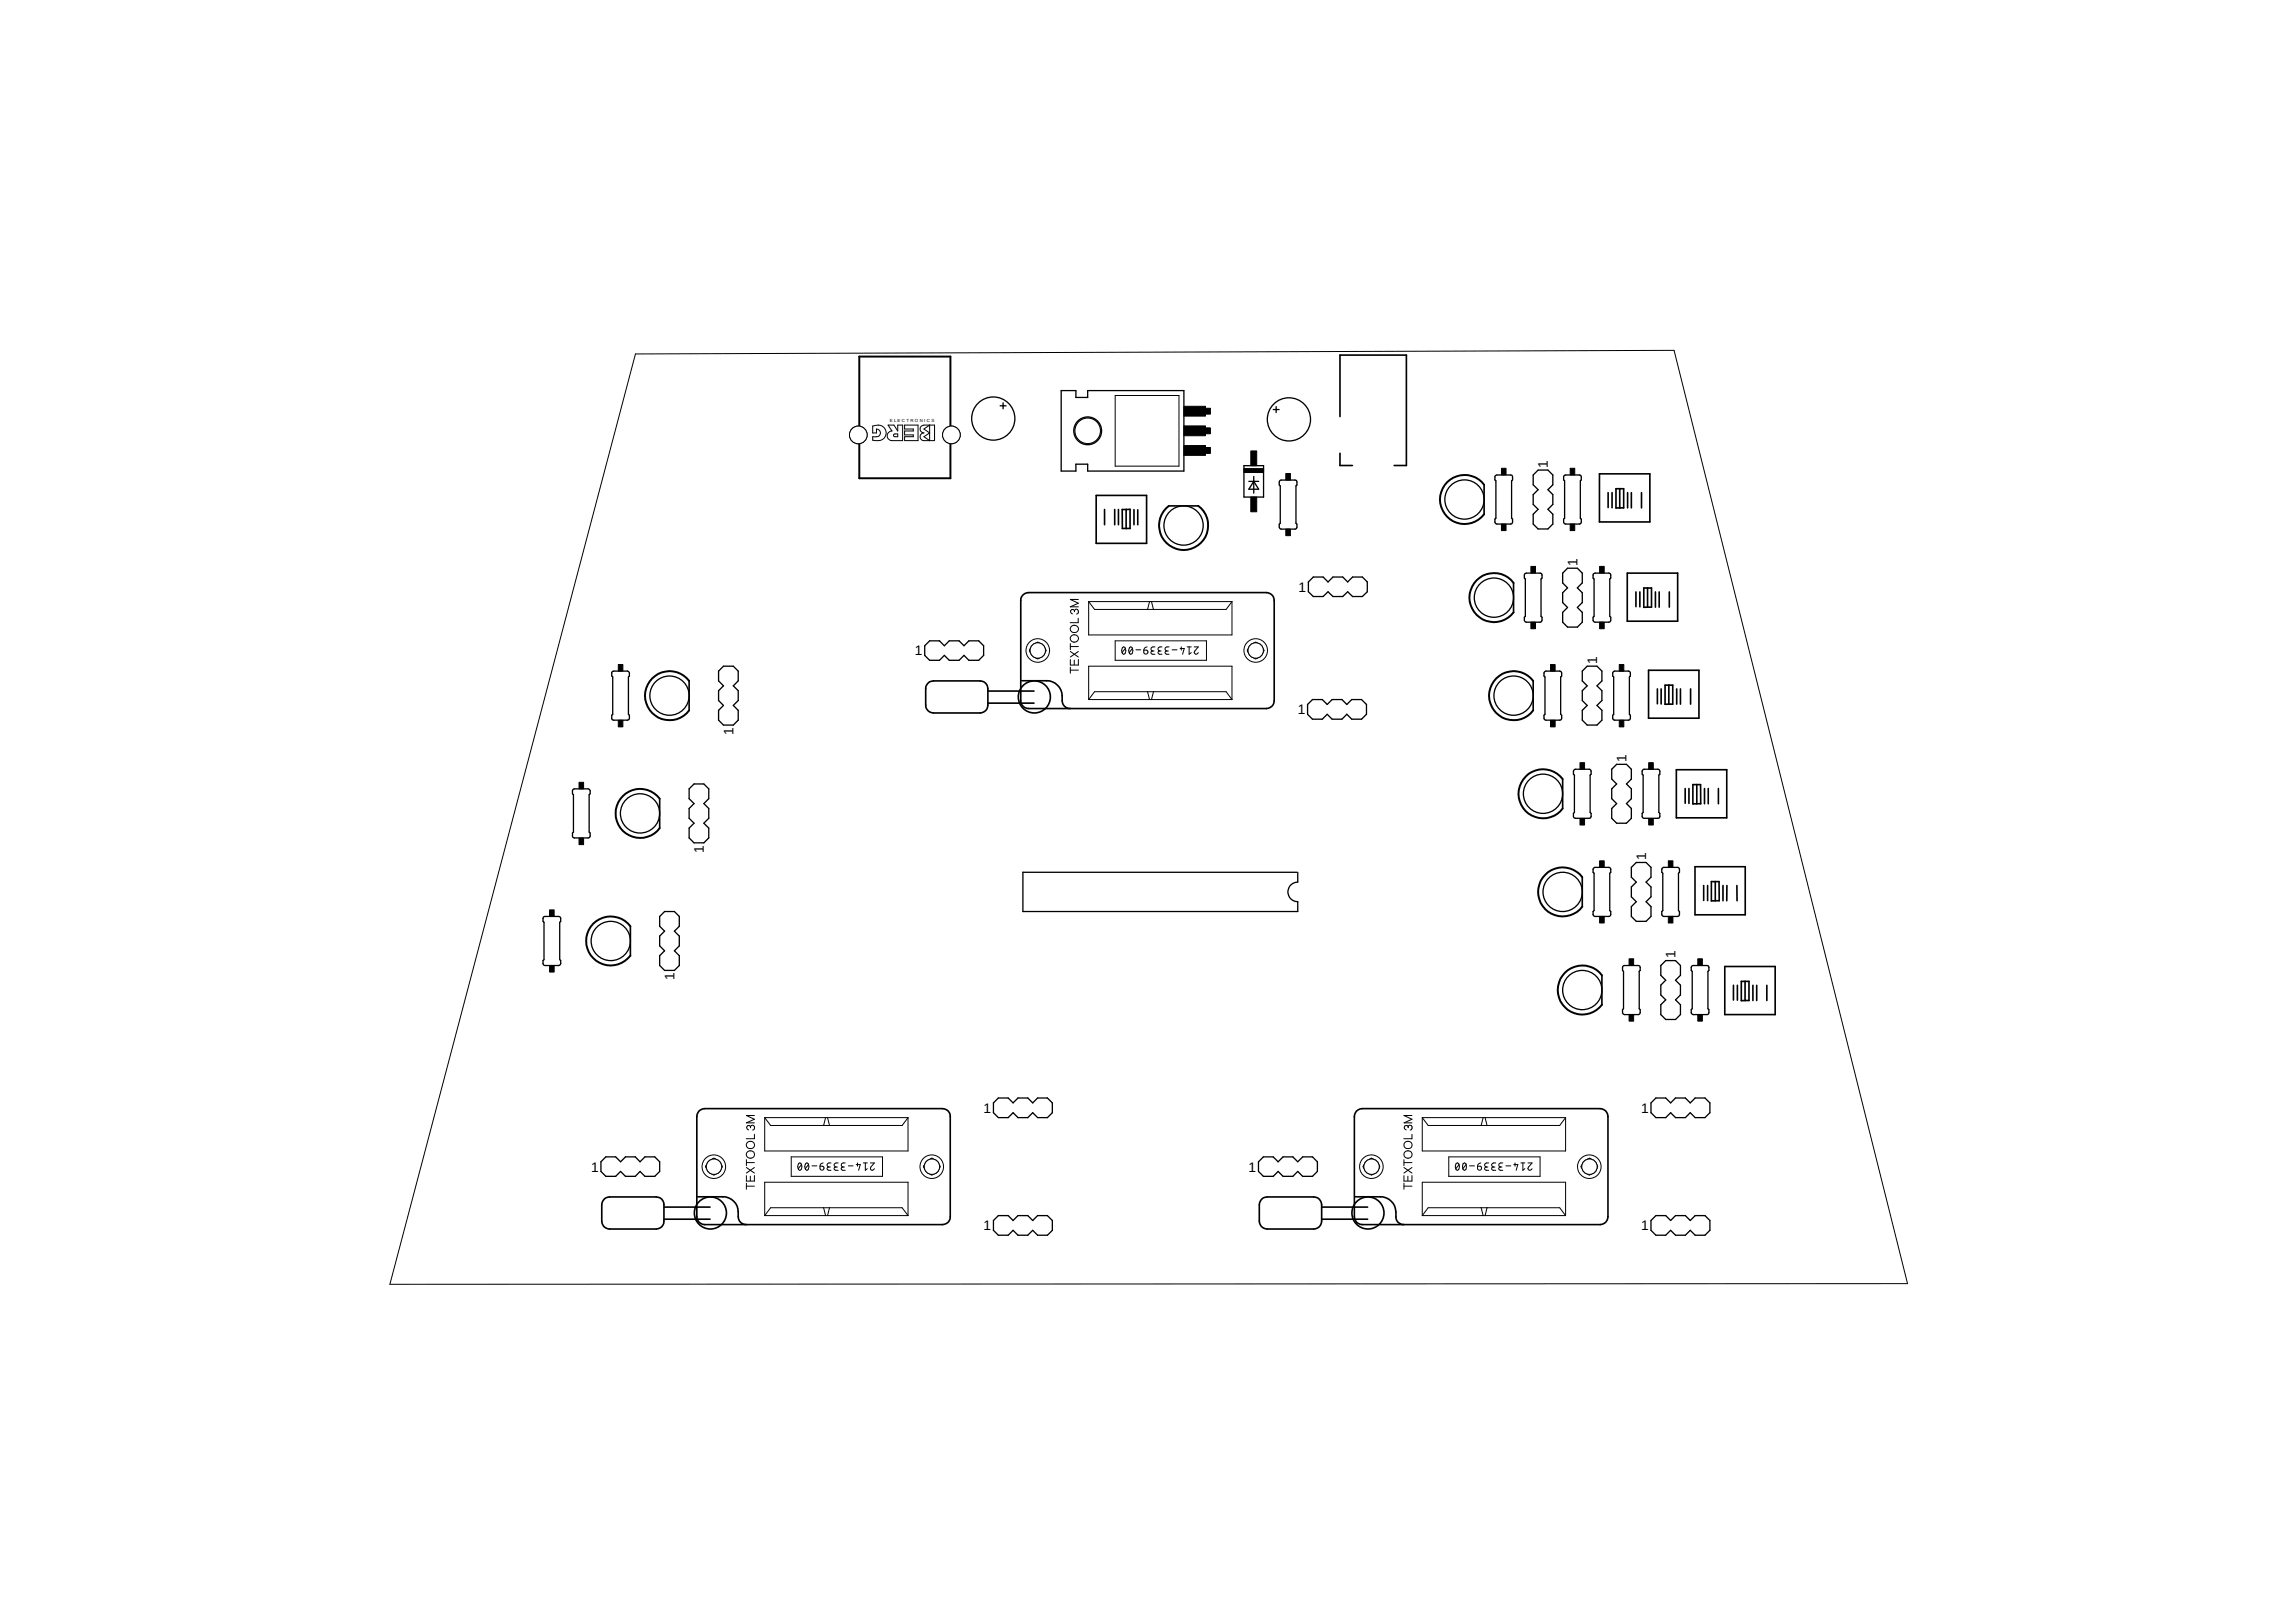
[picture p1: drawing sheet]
<svg xmlns="http://www.w3.org/2000/svg" width="297mm" height="210mm" viewBox="0 0 297 210" stroke-linecap="round" stroke-linejoin="round" font-family="sans-serif">
<defs><g id="words">
<g font-size="1.8">
<text x="200.3" y="60.6" transform="rotate(-90 200.3 60.6)">1</text>
<text x="168" y="76.6">1</text>
<text x="204.1" y="73.3" transform="rotate(-90 204.1 73.3)">1</text>
<text x="118.4" y="84.8">1</text>
<text x="206.6" y="85.9" transform="rotate(-90 206.6 85.9)">1</text>
<text x="94.9" y="95.1" transform="rotate(-90 94.9 95.1)">1</text>
<text x="167.9" y="92.4">1</text>
<text x="210.4" y="98.6" transform="rotate(-90 210.4 98.6)">1</text>
<text x="91.1" y="110.3" transform="rotate(-90 91.1 110.3)">1</text>
<text x="213" y="111.3" transform="rotate(-90 213 111.3)">1</text>
<text x="216.8" y="124" transform="rotate(-90 216.8 124)">1</text>
<text x="87.3" y="126.8" transform="rotate(-90 87.3 126.8)">1</text>
<text x="127.3" y="144">1</text>
<text x="212.3" y="144">1</text>
<text x="76.5" y="151.6">1</text>
<text x="161.5" y="151.6">1</text>
<text x="127.3" y="159.2">1</text>
<text x="212.3" y="159.2">1</text>
</g>
<text font-size=".6" x="115.1" y="54.7">E L E C T R O N I C S</text>
</g></defs>
<g fill="none" stroke="#000" stroke-width=".17">
<path d="M129.4 52.5h.8M129.8 52.1v.8M137.3 50.5h1.9v.9h1.5v-.9h12.5v10.5h-12.5v-.9h-1.5v.9h-1.9zM164.7 53h.8M165.1 52.6v.8M160.9 60.3h2.6v4h-2.6zM161.6 62.3h1.2M162.2 61.7v2.1M162.2 62.3l.6 1h-1.2zM165.6 62.2h2.1a.65 .65 0 0 1 0 .7v4.8l.1 .1v.5l-.3 .2h-1.8l-.2-.3v-.4l.1-.1v-4.8l-.1-.1zM169.9 74.7h1.3l.6 .6 .6-.6h1.3l.6 .6 .7-.6h1.3l.6 .6v1.3l-.6 .6h-1.3l-.7-.6-.6 .6h-1.3l-.6-.6-.6 .6h-1.3l-.6-.6v-1.3zM193.5 61.5h2.1a.65 .65 0 0 1 0 .7v4.9l.1 .1v.4l-.3 .2h-1.8l-.2-.2v-.4l.1-.1v-4.9l-.1-.1z"/>
<path d="M197.3 74.2h2.1a.65 .65 0 0 1 0 .7v4.9l.1 .1v.4l-.3 .2h-1.8l-.2-.2v-.4l.1-.1v-4.9l-.1-.1zM198.4 61.5l.6-.7h1.3l.6 .7v1.2l-.6 .7 .6 .6v1.3l-.6 .6 .6 .6v1.3l-.6 .7h-1.3l-.6-.7v-1.3l.6-.6-.6-.6v-1.3l.6-.6-.6-.7zM202.2 74.2l.6-.7h1.3l.6 .7v1.2l-.6 .7 .6 .6v1.3l-.6 .6 .6 .6v1.3l-.6 .7h-1.3l-.6-.7v-1.3l.6-.6-.6-.6v-1.3l.6-.6-.6-.7zM202.4 61.5h2.1a.65 .65 0 0 1-.1 .7v4.9l.2 .1v.4l-.3 .2h-1.8l-.2-.2v-.4l.1-.1v-4.9l-.1-.1zM206.2 74.2h2.1a.65 .65 0 0 1 0 .7v4.9l.1 .1v.4l-.3 .2h-1.8l-.2-.2v-.4l.1-.1v-4.9l-.1-.1zM79.2 86.9l.2-.1h1.8l.2 .3v.4l-.1 .1v4.8l.1 .2v.4l-.2 .2-2-.1a.65 .65 0 0 1 .1-.7v-4.8l-.2-.1zM93.6 86.2h1.3l.6 .6v1.3l-.6 .7 .6 .6v1.3l-.6 .6 .6 .6v1.3l-.6 .6h-1.3l-.6-.6v-1.3l.6-.6-.6-.6v-1.3l.6-.6-.6-.7v-1.3zM120.3 82.9h1.2l.7 .7 .6-.7h1.3l.6 .7 .6-.7h1.3l.7 .7v1.2l-.7 .6h-1.3l-.6-.6-.6 .6h-1.3l-.6-.6-.7 .6h-1.2l-.7-.6v-1.2zM169.8 90.5h1.3l.6 .7 .6-.7h1.3l.6 .7 .7-.7h1.2l.7 .7v1.2l-.7 .7h-1.2l-.7-.7-.6 .7h-1.3l-.6-.7-.6 .7h-1.3l-.6-.7v-1.2zM199.8 86.9l.2-.1h1.8l.2 .2v.5l-.1 .1v4.8a.65 .65 0 0 1 .1 .7l-2 .1-.2-.2-.1-.4 .2-.2v-4.8l-.2-.1zM203.6 99.6l.2-.1h1.8l.2 .2v.5l-.1 .1v4.8a.65 .65 0 0 1 .1 .7l-2 .1-.2-.2v-.4l.1-.2v-4.8l-.1-.1zM204.7 86.8l.6-.6h1.3l.6 .6v1.3l-.6 .7 .6 .6v1.3l-.6 .6 .6 .6v1.3l-.6 .6h-1.3l-.6-.6v-1.3l.6-.6-.6-.6v-1.3l.6-.6-.6-.7z"/>
<path d="M208.5 99.5l.6-.6h1.3l.7 .6v1.3l-.7 .7 .7 .6v1.3l-.7 .6 .7 .6v1.3l-.7 .6h-1.3l-.6-.6v-1.3l.6-.6-.6-.6v-1.3l.6-.6-.6-.7zM208.7 86.9l.2-.1h1.8l.2 .2v.5l-.1 .1v4.8a.65 .65 0 0 1 .1 .7l-2 .1-.2-.2-.1-.4 .2-.2v-4.8l-.2-.1zM212.5 99.6l.2-.1h1.8l.2 .2v.5l-.1 .1v4.8a.65 .65 0 0 1 .1 .7l-2 .1-.2-.2-.1-.4 .2-.2v-4.8l-.2-.1zM70.3 118.7l2-.1 .2 .1v.5l-.1 .2v4.8l.1 .1v.4l-.1 .2h-1.9l-.2-.1v-.5l.1-.1v-4.8a.65 .65 0 0 1-.1-.7zM74.1 102.2l.2-.1h1.8l.2 .2v.4l-.1 .1v4.9l.1 .1v.5l-.2 .1h-2a.65 .65 0 0 1 .1-.7v-4.9l-.1-.1zM86 118h1.2l.7 .6v1.3l-.7 .6 .7 .6v1.3l-.7 .6 .7 .7v1.2l-.7 .7h-1.2l-.7-.7v-1.2l.7-.7-.7-.6v-1.3l.7-.6-.7-.6v-1.3zM89.8 101.5h1.3l.6 .6v1.3l-.6 .6 .6 .6v1.3l-.6 .6 .6 .7v1.2l-.6 .7h-1.3l-.6-.7v-1.2l.6-.7-.6-.6v-1.3l.6-.6-.6-.6v-1.3zM167.8 112.9h-35.5v5.1h35.6v-1.3a1.27 1.27 0 0 1-1.3-1.3 1.27 1.27 0 0 1 1.3-1.2v-1.3M206.1 112.4l.3-.2h1.7l.3 .2v.5l-.1 .1v4.8l.1 .2v.3l-.2 .3h-1.8l-.3-.2v-.4l.1-.2v-4.8l-.1-.1zM211.1 112.2l.6-.6h1.3l.6 .6v1.3l-.6 .7 .6 .6v1.3l-.6 .6 .6 .6v1.3l-.6 .6h-1.3l-.6-.6v-1.3l.6-.6-.6-.6v-1.3l.6-.6-.6-.7zM215 112.4l.2-.2h1.8l.3 .2v.5l-.2 .1v4.8l.2 .2v.3l-.2 .3h-1.9l-.2-.2v-.4l.1-.2v-4.8l-.1-.1zM210 125h2.1a.65 .65 0 0 1 0 .7v4.8l.1 .2v.4l-.3 .2h-1.8l-.2-.3v-.3l.1-.2v-4.8l-.1-.1z"/>
<path d="M214.9 124.9l.6-.6h1.3l.6 .6v1.3l-.6 .7 .6 .6v1.3l-.6 .6 .6 .6v1.3l-.6 .6h-1.3l-.6-.6v-1.3l.6-.6-.6-.6v-1.3l.6-.6-.6-.7zM218.9 125h2.1a.65 .65 0 0 1 0 .7v4.8l.1 .2v.4l-.3 .2h-1.8l-.2-.3v-.3l.1-.2v-4.8l-.1-.1zM77.7 150.3l.7-.6h1.3l.6 .6 .6-.6h1.3l.6 .6 .6-.6h1.3l.6 .6v1.3l-.6 .6h-1.3l-.6-.6-.6 .6h-1.3l-.6-.6-.6 .6h-1.3l-.7-.6zM129.2 142.1h1.2l.7 .6 .6-.6h1.3l.6 .6 .6-.6h1.3l.6 .6v1.3l-.6 .6h-1.3l-.6-.6-.6 .6h-1.3l-.6-.6-.7 .6h-1.2l-.7-.6v-1.3zM129.2 157.3h1.2l.7 .6 .6-.6h1.3l.6 .6 .6-.6h1.3l.6 .6v1.3l-.6 .7h-1.3l-.6-.7-.6 .7h-1.3l-.6-.7-.7 .7h-1.2l-.7-.7v-1.3zM163.4 149.7h1.3l.7 .6 .6-.6h1.3l.6 .6 .6-.6h1.3l.6 .6v1.3l-.6 .6h-1.3l-.6-.6-.6 .6h-1.3l-.6-.6-.7 .6h-1.3l-.6-.6v-1.3zM214.2 142.1h1.3l.6 .6 .7-.6h1.2l.7 .6 .6-.6h1.3l.6 .6v1.3l-.6 .6h-1.3l-.6-.6-.7 .6h-1.2l-.7-.6-.6 .6h-1.3l-.6-.6v-1.3zM214.2 157.3h1.3l.6 .6 .7-.6h1.2l.7 .6 .6-.6h1.3l.6 .6v1.3l-.6 .7h-1.3l-.6-.7-.7 .7h-1.2l-.7-.7-.6 .7h-1.3l-.6-.7v-1.3z"/>
<circle cx="128.5" cy="54.2" r="2.79"/>
<circle cx="140.7" cy="55.8" r="1.8"/>
<circle cx="166.8" cy="54.3" r="2.79"/>
<circle cx="153.1" cy="68" r="2.54"/>
<circle cx="189.5" cy="64.6" r="2.54"/>
<circle cx="193.3" cy="77.3" r="2.54"/>
<circle cx="86.6" cy="90" r="2.54"/>
<circle cx="195.8" cy="90" r="2.54"/>
<circle cx="82.8" cy="105.3" r="2.54"/>
<circle cx="199.6" cy="102.7" r="2.54"/>
<circle cx="202.2" cy="115.4" r="2.54"/>
<circle cx="79" cy="121.8" r="2.54"/>
<circle cx="204.7" cy="128.1" r="2.54"/>
</g>
<g fill="none" stroke="#000" stroke-width=".21">
<path d="M173.4 53.9v-7.9h8.5v14.2h-1.5M173.4 58.7v1.5h1.6M132.4 77l.7-.3h30.8a1.01 1.01 0 0 1 .9 1v13a1.01 1.01 0 0 1-.9 1h-30.8a1.01 1.01 0 0 1-1-1v-13v-.3zM141.8 64.1h6.5v6.2h-6.5zM142.9 65.9v2M144.2 65.9v2M144.7 65.9v2M145.2 65.9h1v2.5h-1zM145.7 65.9v2.5M146.7 66v1.9M147.2 66v1.9M151.2 65.5h3.8"/>
<path d="M192 62.7v3.8M195.8 75.4v3.8M206.9 61.3h6.5v6.2h-6.5zM208 63.8v1.9M208.6 63.8v1.9M209.1 63.2h1v2.5h-1zM209.5 63.2v2.5M210.5 74.2h6.5v6.2h-6.5zM210.6 63.8v1.9M211.1 63.8v1.9M211.6 76.6v1.9M212.2 76.6v1.9"/>
<path d="M212.4 63.8v1.9M212.7 76.1h1v2.5h-1zM213.1 76.1v2.5M214.2 76.6v2M214.7 76.6v2M216 76.6v2M89.2 88.1v3.8M120.1 88.4l.1-.2 .6-.1h6a1.01 1.01 0 0 1 1 1v2.1a1.01 1.01 0 0 1-1 1.1h-6a1.01 1.01 0 0 1-1-1.1v-2.3zM127.8 89.4h6M127.8 91h6M132.2 88.1h3.2a2.11 2.11 0 0 1 2 2.6 1.01 1.01 0 0 0 1.1 1M198.4 88.1v3.8"/>
<path d="M213.3 86.7h6.5v6.2h-6.5zM214.4 89.2v1.9M214.9 89.2v1.9M215.4 88.7h1v2.4h-1zM215.9 88.7v2.4M216.9 99.6h6.5v6.2h-6.5zM216.9 89.2v1.9M217.4 89.2v1.9M218.7 89.2v1.9M81.6 119.9v3.8M85.3 103.4v3.8M202.2 100.8v3.8"/>
<path d="M204.7 113.5v3.8M218 102v1.9M218.5 102v2M219 101.5h1v2.5h-1zM219.3 112.2h6.5v6.2h-6.5zM219.5 101.5v2.5M220.4 114.6v1.9M220.5 102v2M220.9 114.6v1.9M221 102v2M221.4 114.1h1v2.5h-1zM221.9 114.1v2.5"/>
<path d="M222.3 102v2M222.9 114.6v2M223.4 114.6v2M224.7 114.6v2M207.2 126.2v3.8M223.1 125.1h6.6v6.2h-6.6zM224.3 127.5v1.9M224.8 127.5v1.9M225.3 127h1v2.5h-1zM225.8 127v2.5M226.8 127.5v2M227.3 127.5v2"/>
<path d="M228.6 127.5v2M78.1 155.2l.3-.2 .4-.1h6.1a.98 .98 0 0 1 1 1v2.1a.98 .98 0 0 1-1 1h-6.1a1.01 1.01 0 0 1-.9-1v-2.1zM86 156.2h5.9M86 157.8h5.9M90.3 154.9h3.2a2.09 2.09 0 0 1 2 2.6 1.01 1.01 0 0 0 1.1 1M90.4 143.8l.7-.3h30.8a.98 .98 0 0 1 1 1v13a.98 .98 0 0 1-1 1h-30.8a1.01 1.01 0 0 1-1-1v-13l.1-.3zM163.2 155.2l.2-.2 .5-.1h6.1a1.01 1.01 0 0 1 1 1v2.1a1.01 1.01 0 0 1-1 1h-6.1a1.01 1.01 0 0 1-1-1v-2.1zM171 156.2h5.9M171 157.8h5.9M175.3 154.9h3.3a2.11 2.11 0 0 1 2 2.6 .98 .98 0 0 0 1 1M175.5 143.8l.5-.3h.2h30.8a1.01 1.01 0 0 1 1 1v13a1.01 1.01 0 0 1-1 1h-30.8a1.01 1.01 0 0 1-1-1v-13l.1-.3z"/>
<circle cx="133.8" cy="90.2" r="2.07"/>
<circle cx="91.9" cy="157" r="2.07"/>
<circle cx="177" cy="157" r="2.07"/>
</g>
<g fill="none" stroke="#000" stroke-width=".13">
<path d="M82.2 45.8l134.4-.5 30.2 120.8-196.4 .1zM112.9 57a1.24 1.24 0 0 0 1.7-.8 1.04 1.04 0 0 0-1.3-1.1h-.4v.9h.5v-.5a.5 .5 0 0 1 .5 .5 .5 .5 0 0 1-.5 .5h-.5v.5M114.9 55h.8l.4 .8v-.8h.7v2h-1.4a.62 .62 0 0 1-.6-.6 .62 .62 0 0 1 .6-.6zM115.6 56.2h.5v.3h-.4zM117 55h1.8v2h-1.8v-.5h1.2v-.2h-1.2v-.5h1.2v-.3h-1.2zM119.1 55.3l.4-.3h1.4v2h-1.4a.5 .5 0 0 1-.5-.5 .5 .5 0 0 1 .5-.5 .51 .51 0 0 1-.4-.7zM119.5 55.5l.8-.5v2l-.8-.5 .8-.5zM144.3 51.2h8.2v9.1h-8.2zM139 79.1a.25 .25 0 0 1 .3-.3 .25 .25 0 0 1 .2 .3v.3l-.2 .1M139 79.1a.27 .27 0 0 0-.5-.1 .27 .27 0 0 0 .2 .4M139 79.1v.1M139.5 77.6h-1l1 .5-1 .4h1"/>
<path d="M140.8 77.9v4.3h18.6v-4.3M140.8 77.9h18.6M140.8 77.9l.8 1h17l.8-1M148.7 77.9l-.2 1M149 77.9l.2 1M134 84.5l-.1-.1h-.5a.22 .22 0 0 1-.2-.2 .22 .22 0 0 1 .2-.2l.6-.1v-.6a.23 .23 0 0 1 .3-.2 .23 .23 0 0 1 .2 .2v.6l.6 .1a.22 .22 0 0 1 .2 .1 .22 .22 0 0 1-.1 .3h-.7v.6a.23 .23 0 0 1-.2 .3 .23 .23 0 0 1-.3-.3v-.5M138.5 83.3v.8M138.5 86.3v.8M138.5 86.7h1M138.5 84.3l1 .7M138.5 83.7h1M138.6 81.1a.51 .51 0 0 1 .7-.1 .51 .51 0 0 1 .1 .7 .51 .51 0 0 1-.7 .1 .46 .46 0 0 1-.1-.7z"/>
<path d="M139 85.4v.6M139.5 80v.6h-1M139.5 85.3v.8h-1v-.7M139.5 84.3l-1 .7M140.8 90.5v-4.3h18.6v4.3M140.8 90.5h18.6M140.8 90.5l.8-1h17l.8 1M144.3 82.9h11.8v2.5h-11.8zM145.3 83.8l.1-.1a.55 .55 0 0 1 0 1 .6 .6 0 0 1-.1-.9zM145.6 83.9l-.4 .6M146.2 83.8l.1-.1a.55 .55 0 0 1 0 1 .6 .6 0 0 1-.1-.9zM146.5 83.9l-.4 .6"/>
<path d="M147 84.1h.6M148 84.1h.3a.27 .27 0 0 1 .2 .3 .27 .27 0 0 1-.3 .3 .27 .27 0 0 1-.2-.3zM148.4 83.7a.43 .43 0 0 0-.4 .4M148.5 89.5l.2 1M149.2 89.5l-.2 1M149.3 84.2h-.2a.21 .21 0 0 0-.2 .3 .21 .21 0 0 0 .2 .2h.3M149.4 83.7h-.2a.26 .26 0 0 0-.3 .3 .26 .26 0 0 0 .3 .2M150.2 84.2h-.2a.21 .21 0 0 0-.2 .3 .21 .21 0 0 0 .2 .2h.3M150.3 83.7h-.2a.26 .26 0 0 0-.3 .3 .26 .26 0 0 0 .3 .2M151.2 84.2h-.3a.21 .21 0 0 0-.2 .3 .21 .21 0 0 0 .2 .2h.3M151.2 83.7h-.2a.26 .26 0 0 0-.3 .3 .26 .26 0 0 0 .3 .2M151.6 84.1h.7"/>
<path d="M152.7 83.9h.5l-.2 .8M152.8 83.7v.4M153.6 83.7h.5M153.8 83.7v1l.3-.2M154.5 83.7h.5l-.4 .5a.26 .26 0 0 0 .1 .4 .26 .26 0 0 0 .3-.1M162.2 84.5l-.1-.1h-.5a.22 .22 0 0 1-.2-.2 .22 .22 0 0 1 .2-.2l.6-.1v-.6a.23 .23 0 0 1 .3-.2 .23 .23 0 0 1 .2 .2v.6l.6 .1a.22 .22 0 0 1 .2 .1 .22 .22 0 0 1-.1 .3h-.7v.6a.23 .23 0 0 1-.2 .3 .23 .23 0 0 1-.3-.3v-.5M92.6 150.7v-.6a.23 .23 0 0 0-.2-.2 .23 .23 0 0 0-.3 .2v.6h-.6a.22 .22 0 0 0-.2 .2 .22 .22 0 0 0 .1 .3h.7v.6a.23 .23 0 0 0 .3 .3 .23 .23 0 0 0 .2-.3v-.6h.6a.22 .22 0 0 0 .2-.2 .22 .22 0 0 0-.2-.3h-.5M96.6 150.1v.8M96.6 153.1v.8M96.6 153.5h1M96.6 151.1l1 .7M96.6 150.5h1"/>
<path d="M96.7 147.8a.51 .51 0 0 1 .7-.1 .51 .51 0 0 1 .1 .7 .51 .51 0 0 1-.7 .2 .46 .46 0 0 1-.1-.8zM97.1 152.2v.6M97.1 145.9a.26 .26 0 0 1 .3-.3 .26 .26 0 0 1 .2 .3v.3h-.2M97.1 145.9a.27 .27 0 0 0-.3-.2 .27 .27 0 0 0-.2 .3 .27 .27 0 0 0 .3 .2M97.1 145.9h.1M97.6 152.1v.7h-1v-.7M97.6 146.8v.6h-1.1M97.6 151.1l-1 .7M97.6 144.4h-1l1 .4-1 .5h1M98.9 144.6v4.3h18.6v-4.3M98.9 157.3v-4.3h18.6v4.3M98.9 157.3h18.6"/>
<path d="M98.9 157.3l.8-1h17l.8 1M98.9 144.6h18.6M98.9 144.6l.8 1h17l.8-1M102.4 149.7h11.8v2.5h-11.8zM103.4 150.5h.1a.57 .57 0 0 1 0 .9 .58 .58 0 0 1-.1-.9zM103.7 150.7l-.4 .5M104.2 150.6l.2-.1a.57 .57 0 0 1 0 .9 .58 .58 0 0 1-.2-.8zM104.6 150.7l-.4 .5M105.1 150.9h.6M106.1 150.9h.3a.26 .26 0 0 1 .2 .3 .26 .26 0 0 1-.3 .2 .26 .26 0 0 1-.2-.2zM106.5 150.5a.4 .4 0 0 0-.4 .4M106.6 156.3l.2 1"/>
<path d="M106.8 144.6l-.2 1M107.1 144.6l.2 1M107.3 156.3l-.2 1M107.4 151h-.2a.21 .21 0 0 0-.2 .2 .21 .21 0 0 0 .2 .2h.3M107.5 150.5h-.4a.25 .25 0 0 0-.1 .3 .25 .25 0 0 0 .3 .2M108.3 151h-.2a.21 .21 0 0 0-.2 .2 .21 .21 0 0 0 .2 .2h.3M108.4 150.5h-.3a.25 .25 0 0 0-.2 .3 .25 .25 0 0 0 .3 .2M109.2 151h-.2a.21 .21 0 0 0-.2 .2 .21 .21 0 0 0 .2 .2h.3M109.3 150.5h-.2a.26 .26 0 0 0-.3 .3 .26 .26 0 0 0 .3 .2M109.7 150.9h.7M110.8 150.7h.5l-.2 .7M110.9 150.5v.4"/>
<path d="M111.7 150.5h.5M112 150.5v.9l.2-.2M112.6 150.5h.5l-.4 .5a.26 .26 0 0 0 .1 .4 .26 .26 0 0 0 .3-.2M120.8 150.7v-.6a.23 .23 0 0 0-.3-.2 .23 .23 0 0 0-.2 .2v.6h-.6a.22 .22 0 0 0-.2 .2 .22 .22 0 0 0 .1 .3h.7v.6a.23 .23 0 0 0 .2 .3 .23 .23 0 0 0 .3-.3v-.6h.6a.22 .22 0 0 0 .2-.2 .22 .22 0 0 0-.2-.3h-.5M176.4 150.9l.2-.2h.6v-.6a.23 .23 0 0 1 .2-.2 .23 .23 0 0 1 .3 .2v.6h.6a.22 .22 0 0 1 .2 .3 .22 .22 0 0 1-.2 .2h-.6v.6a.23 .23 0 0 1-.3 .3 .23 .23 0 0 1-.2-.3v-.6h-.6a.22 .22 0 0 1-.2-.3zM181.6 150.1v.8M181.6 153.1v.8M181.6 151.1l1.1 .7M181.7 153.5h1M181.7 150.5h1M181.8 147.8a.51 .51 0 0 1 .7-.1 .51 .51 0 0 1 .1 .7 .51 .51 0 0 1-.7 .2 .46 .46 0 0 1-.1-.8zM182.1 152.2v.6"/>
<path d="M182.2 145.9a.25 .25 0 0 1 .2-.3 .25 .25 0 0 1 .3 .3l-.1 .3h-.2M182.2 145.9a.27 .27 0 0 0-.5-.1 .27 .27 0 0 0 .2 .4M182.2 145.9h.1M182.7 152.1v.7h-1.1v-.7M182.7 146.8v.6h-1.1M182.7 144.4h-1.1l1.1 .4-1 .5h1M182.7 151.1l-1.1 .7M184 144.6v4.3h18.5v-4.3M184 157.3v-4.3h18.5v4.3M184 157.3h18.5M184 157.3l.8-1h17l.7 1M184 144.6h18.5"/>
<path d="M184 144.6l.8 1h17l.7-1M187.4 149.7h11.8v2.5h-11.8zM188.4 150.5h.2a.57 .57 0 0 1 0 .9 .58 .58 0 0 1-.2-.9zM188.8 150.7l-.5 .5M189.3 150.6l.2-.1a.57 .57 0 0 1 0 .9 .62 .62 0 0 1-.2-.8zM189.7 150.7l-.4 .5M190.1 150.9h.7M191.2 150.9h.3a.26 .26 0 0 1 .2 .3 .26 .26 0 0 1-.3 .2 .26 .26 0 0 1-.2-.2zM191.6 150.5a.43 .43 0 0 0-.4 .4M191.6 156.3l.3 1M191.9 144.6l-.3 1M192.1 144.6l.3 1"/>
<path d="M192.4 156.3l-.3 1M192.5 151h-.2a.21 .21 0 0 0-.2 .2 .21 .21 0 0 0 .2 .2h.3M192.6 150.5h-.4a.25 .25 0 0 0-.1 .3 .25 .25 0 0 0 .2 .2M193.4 151h-.2a.21 .21 0 0 0-.2 .2 .21 .21 0 0 0 .2 .2h.3M193.5 150.5h-.4a.25 .25 0 0 0-.1 .3 .25 .25 0 0 0 .2 .2M194.3 151h-.2a.21 .21 0 0 0-.2 .2 .21 .21 0 0 0 .2 .2h.3M194.4 150.5h-.2a.26 .26 0 0 0-.3 .3 .26 .26 0 0 0 .3 .2M194.8 150.9h.7M195.8 150.7h.6l-.2 .7M196 150.5v.4M196.8 150.5h.5M197 150.5v.9l.3-.2"/>
<path d="M197.7 150.5h.5l-.4 .5a.26 .26 0 0 0 0 .4 .26 .26 0 0 0 .4-.2M205.9 150.7l-.1-.6a.23 .23 0 0 0-.2-.2 .23 .23 0 0 0-.2 .2v.6h-.6a.22 .22 0 0 0-.3 .2 .22 .22 0 0 0 .2 .3h.6l.1 .6a.23 .23 0 0 0 .2 .3 .23 .23 0 0 0 .2-.3l.1-.6h.6a.22 .22 0 0 0 .2-.2 .22 .22 0 0 0-.2-.3h-.6"/>
<circle cx="134.3" cy="84.2" r="1.52"/>
<circle cx="139" cy="82.6" r=".51"/>
<circle cx="162.5" cy="84.2" r="1.52"/>
<circle cx="162.5" cy="84.2" r=".99"/>
<circle cx="92.3" cy="151" r="1.52"/>
<circle cx="97.1" cy="149.4" r=".51"/>
<circle cx="120.5" cy="151" r="1.52"/>
<circle cx="177.4" cy="151" r="1.52"/>
<circle cx="182.2" cy="149.4" r=".51"/>
<circle cx="205.6" cy="151" r="1.52"/>
</g>
<g fill="#000" stroke="#000" stroke-width=".13">
<path d="M153.2 57.7h2.8v1.2h-2.8zM153.2 55.1h2.8v1.3h-2.8zM153.2 52.6h2.8v1.2h-2.8zM156 52.8h.6v.8h-.6zM156 55.4h.6v.7h-.6zM156 57.9h.6v.8h-.6zM161.8 58.4h.8v1.9h-.8zM160.9 60.6h2.6v.6h-2.6zM161.8 64.3h.8v1.9h-.8zM166.3 61.3h.6v.8h-.6zM166.3 68.5h.6v.8h-.6zM194.2 67.8h.6v.9h-.6z"/>
<path d="M194.2 60.6h.6v.8h-.6zM198.1 73.3h.5v.8h-.5zM203.1 60.6h.6v.8h-.6zM203.1 67.8h.6v.9h-.6zM206.9 73.3h.6v.8h-.6zM80 86h.6v.8h-.6zM80 93.2h.6v.9h-.6zM198.1 80.5h.5v.9h-.5zM200.6 93.2h.6v.9h-.6zM200.6 86h.6v.8h-.6zM204.4 98.7h.6v.8h-.6zM206.9 80.5h.6v.9h-.6z"/>
<path d="M209.5 86h.6v.8h-.6zM209.5 93.2h.6v.9h-.6zM213.3 98.7h.6v.8h-.6zM71.1 117.8h.6v.8h-.6zM74.9 108.5h.6v.8h-.6zM74.9 101.2h.6v.9h-.6zM204.4 105.9h.6v.9h-.6zM206.9 118.6h.6v.8h-.6zM206.9 111.4h.6v.8h-.6zM213.3 105.9h.6v.9h-.6zM215.8 111.4h.6v.8h-.6zM215.8 118.6h.6v.8h-.6z"/>
<path d="M71.1 124.9h.6v.9h-.6zM210.8 131.3h.5v.8h-.5zM210.8 124.1h.5v.8h-.5zM219.6 124.1h.6v.8h-.6zM219.6 131.3h.6v.8h-.6z"/>
</g>
<path d="M111.2 46.1h11.8v15.8h-11.8zM151.2 65.5a3.2 3.2 0 0 0-.4 4.6 3.2 3.2 0 0 0 4.7 0 3.2 3.2 0 0 0-.5-4.6M192 62.7a3.2 3.2 0 0 0-4.7-.4 3.2 3.2 0 0 0 0 4.7 3.2 3.2 0 0 0 4.7-.5M195.8 75.4a3.2 3.2 0 0 0-4.7-.4 3.2 3.2 0 0 0 0 4.7 3.2 3.2 0 0 0 4.7-.5M89.2 88.1a3.2 3.2 0 0 0-4.7-.4 3.2 3.2 0 0 0 0 4.7 3.2 3.2 0 0 0 4.7-.5M198.4 88.1a3.2 3.2 0 0 0-4.7-.4 3.2 3.2 0 0 0 0 4.7 3.2 3.2 0 0 0 4.7-.5M81.6 119.9a3.2 3.2 0 0 0-4.7-.5 3.2 3.2 0 0 0 0 4.7 3.2 3.2 0 0 0 4.7-.4M85.3 103.4a3.2 3.2 0 0 0-4.6-.5 3.2 3.2 0 0 0 0 4.7 3.2 3.2 0 0 0 4.6-.4M202.2 100.8a3.2 3.2 0 0 0-4.7-.4 3.2 3.2 0 0 0 0 4.7 3.2 3.2 0 0 0 4.7-.5M204.7 113.5a3.2 3.2 0 0 0-4.7-.4 3.2 3.2 0 0 0 0 4.7 3.2 3.2 0 0 0 4.7-.5M207.2 126.2a3.2 3.2 0 0 0-4.6-.4 3.2 3.2 0 0 0 0 4.7 3.2 3.2 0 0 0 4.6-.5" fill="none" stroke="#000" stroke-width=".25"/>
<circle cx="162.5" cy="84.2" r=".99" fill="#fff" stroke="#000" stroke-width=".13"/>
<circle cx="134.3" cy="84.2" r=".99" fill="none" stroke="#000" stroke-width=".13"/>
<circle cx="134.3" cy="84.2" r=".99" fill="#fff" stroke="#000" stroke-width=".13"/>
<circle cx="120.6" cy="151" r=".99" fill="none" stroke="#000" stroke-width=".13"/>
<circle cx="120.6" cy="151" r=".99" fill="#fff" stroke="#000" stroke-width=".13"/>
<circle cx="92.4" cy="151" r=".99" fill="none" stroke="#000" stroke-width=".13"/>
<circle cx="92.4" cy="151" r=".99" fill="#fff" stroke="#000" stroke-width=".13"/>
<circle cx="205.6" cy="151" r=".99" fill="none" stroke="#000" stroke-width=".13"/>
<circle cx="205.6" cy="151" r=".99" fill="#fff" stroke="#000" stroke-width=".13"/>
<circle cx="177.4" cy="151" r=".99" fill="none" stroke="#000" stroke-width=".13"/>
<circle cx="177.4" cy="151" r=".99" fill="#fff" stroke="#000" stroke-width=".13"/>
<circle cx="123.1" cy="56.3" r="1.14" fill="none" stroke="#000" stroke-width=".13"/>
<circle cx="123.1" cy="56.3" r="1.14" fill="#fff" stroke="#000" stroke-width=".13"/>
<circle cx="111" cy="56.3" r="1.14" fill="none" stroke="#000" stroke-width=".13"/>
<circle cx="111" cy="56.3" r="1.14" fill="#fff" stroke="#000" stroke-width=".13"/>
<circle cx="140.7" cy="55.8" r="1.65" fill="none" stroke="#000" stroke-width=".13"/>
<circle cx="140.7" cy="55.8" r="1.65" fill="#fff" stroke="#000" stroke-width=".13"/>
<use href="#words"/>
</svg>
